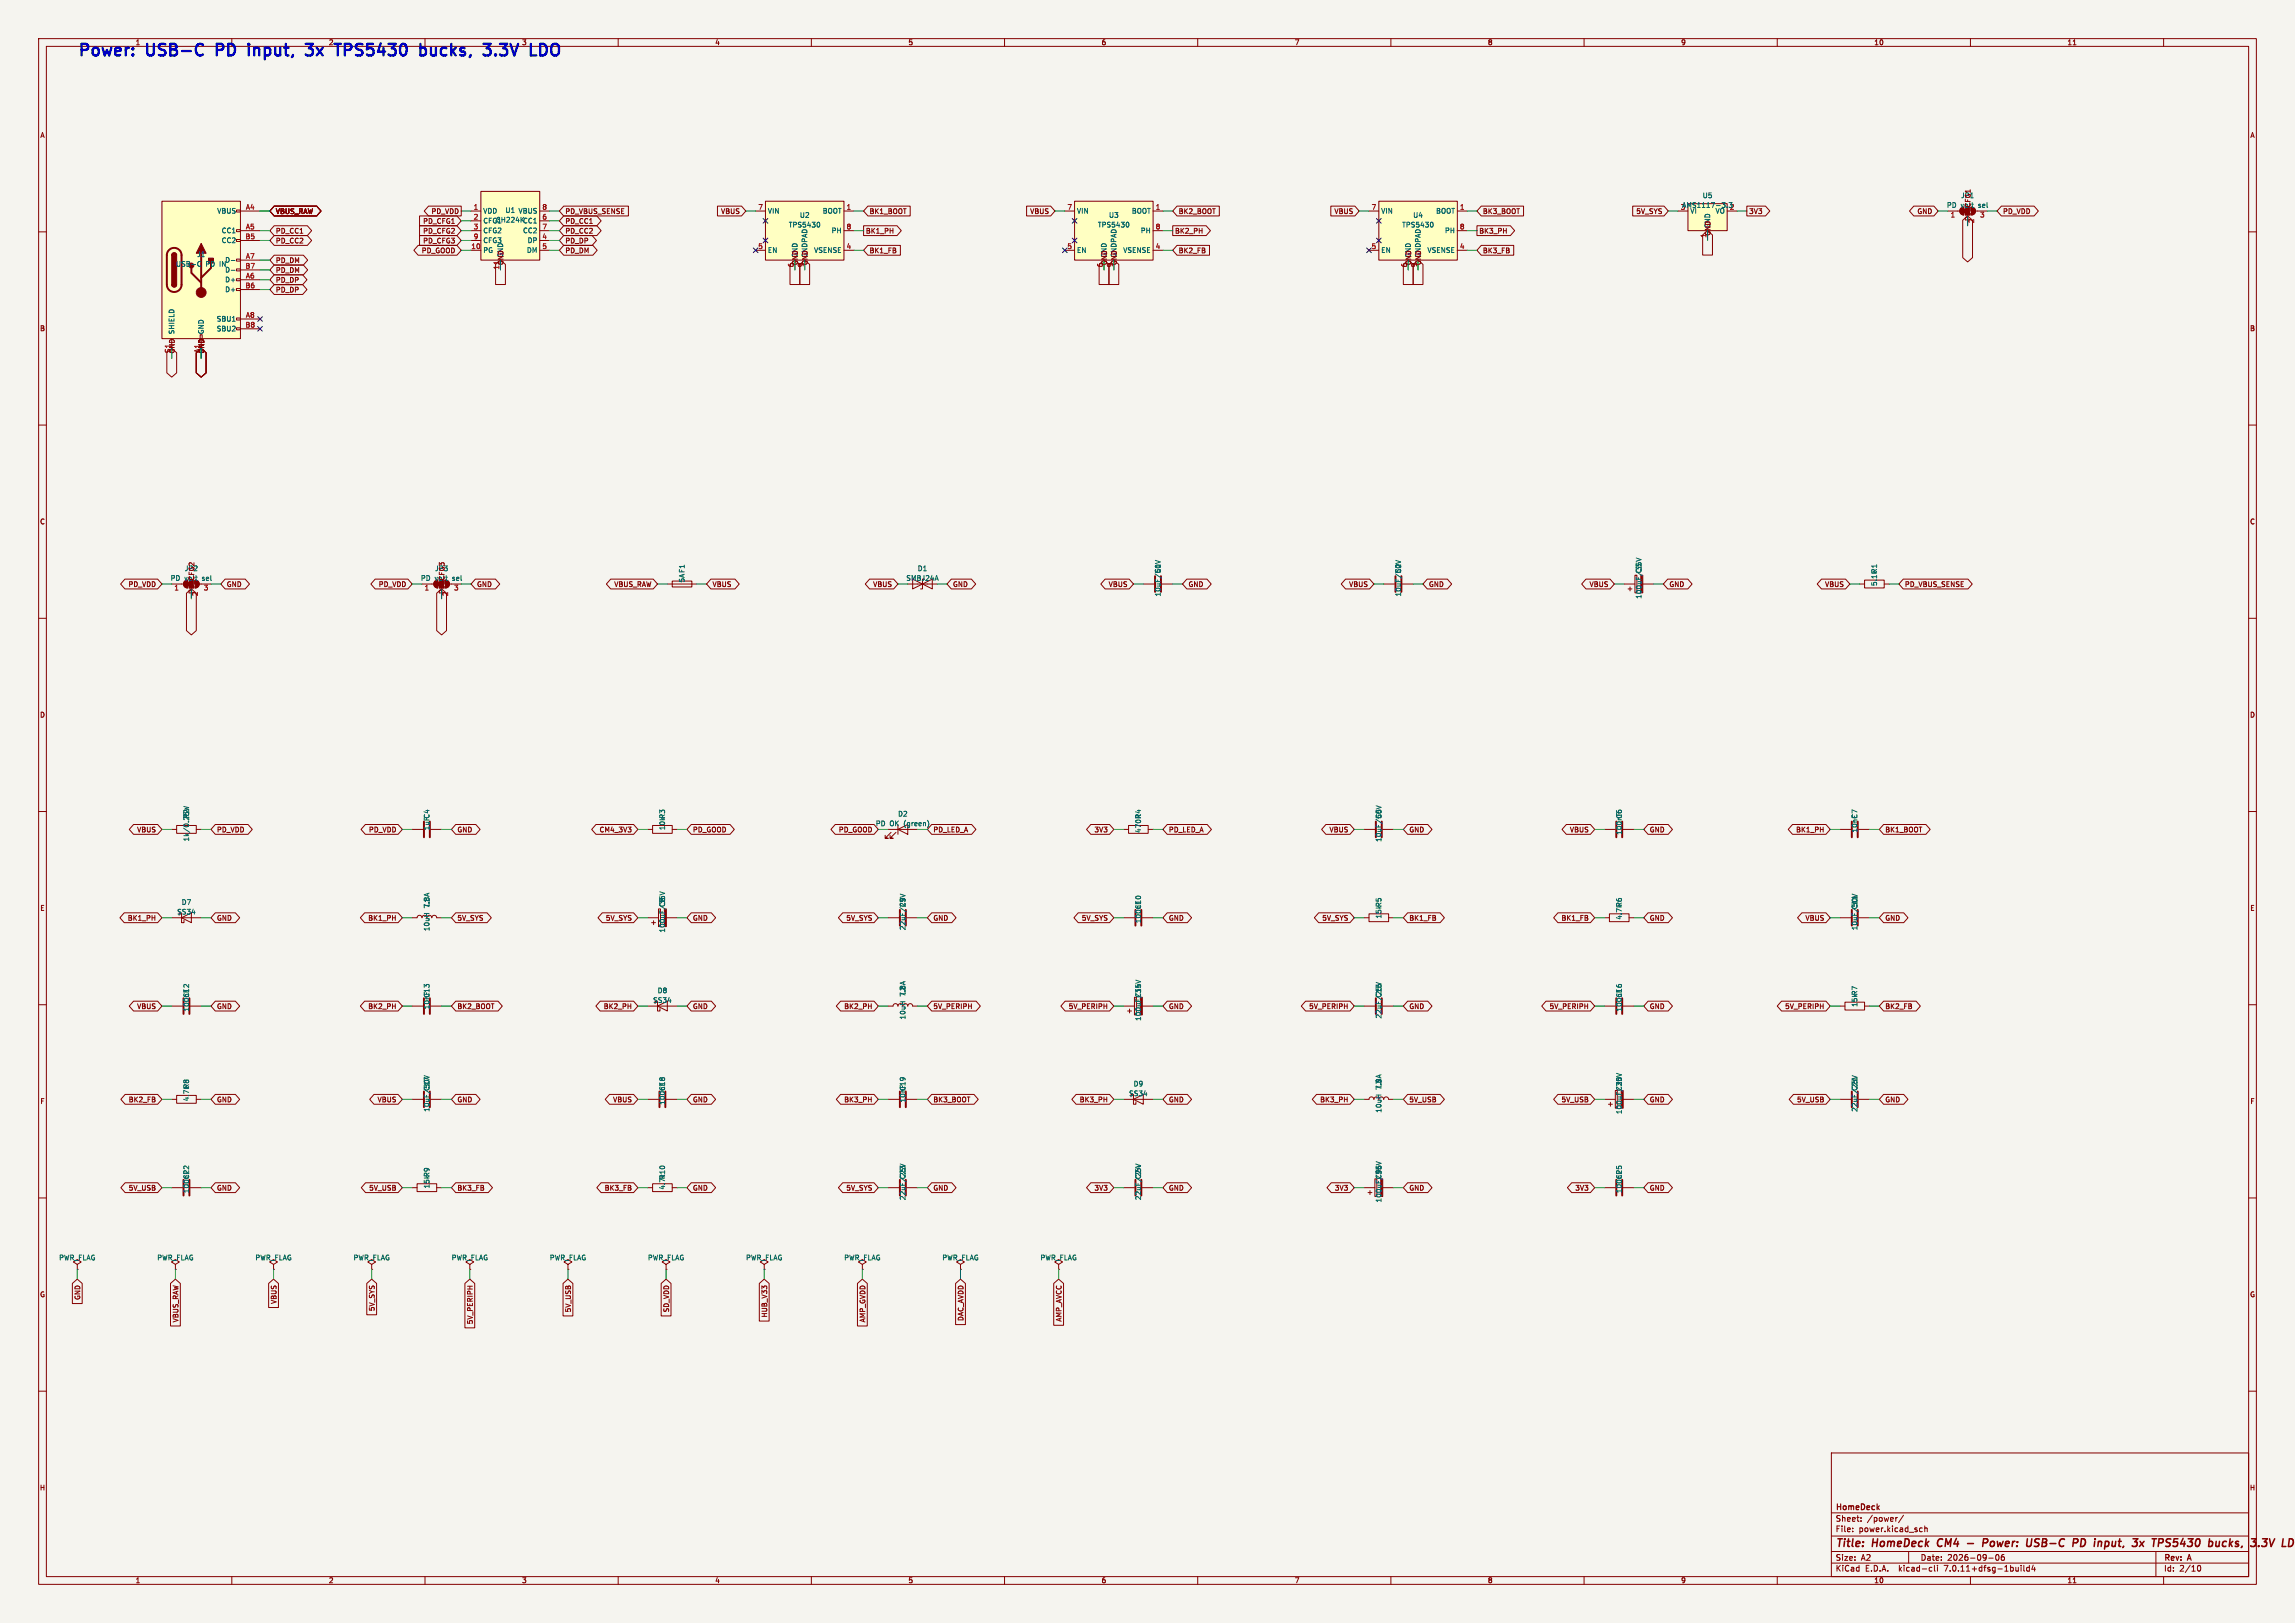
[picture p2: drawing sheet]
<svg xmlns="http://www.w3.org/2000/svg" width="594mm" height="420mm" viewBox="0 0 594 420" stroke-linecap="round" stroke-linejoin="round" font-family="sans-serif">
<defs><g id="words">
<g font-size="4.2" fill="#0000c2">
<text x="20" y="14.7">Power:</text>
<text x="38.2" y="14.7">USB-C</text>
<text x="57.4" y="14.7">PD</text>
<text x="66.9" y="14.7">input,</text>
<text x="83.1" y="14.7">3x</text>
<text x="91.9" y="14.7">TPS5430</text>
<text x="114.9" y="14.7">bucks,</text>
<text x="132.7" y="14.7">3.3V</text>
</g>
<g font-size="2.8" fill="#840000">
<text x="475" y="400.9">Title:</text>
<text x="484.7" y="400.9">HomeDeck</text>
<text x="502.3" y="400.9">CM4</text>
<text x="515.6" y="400.9">Power:</text>
<text x="527.8" y="400.9">USB-C</text>
<text x="540.6" y="400.9">PD</text>
<text x="546.9" y="400.9">input,</text>
<text x="557.7" y="400.9">3x</text>
<text x="563.5" y="400.9">TPS5430</text>
<text x="578.9" y="400.9">bucks,</text>
<text x="590.8" y="400.9">3.3V</text>
</g>
<g font-size="2.1" fill="#840000">
<text x="475" y="394">Sheet:</text>
<text x="475" y="391.2">HomeDeck</text>
<text x="483.2" y="394">/power/</text>
<text x="475" y="396.7">File:</text>
<text x="481.1" y="396.7">power.kicad_sch</text>
<text x="475" y="406.9">KiCad</text>
<text x="475" y="404.1">Size:</text>
<text x="481.7" y="404.1">A2</text>
<text x="482.7" y="406.9">E.D.A.</text>
<text x="491.6" y="406.9">kicad-cli</text>
<text x="497" y="404.1">Date:</text>
<text x="503.5" y="406.9">7.0.11+dfsg-1build4</text>
<text x="504" y="404.1">2026-09-06</text>
<text x="560" y="404.3">Rev:</text>
<text x="560" y="406.9">Id:</text>
<text x="564.1" y="406.9">2/10</text>
<text x="566.4" y="404.3">A</text>
</g>
<g font-size="1.8" fill="#840000">
<text x="35" y="11.9">1</text>
<text x="85" y="11.9">2</text>
<text x="135" y="11.9">3</text>
<text x="185" y="11.9">4</text>
<text x="235" y="11.9">5</text>
<text x="285" y="11.9">6</text>
<text x="335" y="11.9">7</text>
<text x="385" y="11.9">8</text>
<text x="435" y="11.9">9</text>
<text x="485" y="11.9">10</text>
<text x="535" y="11.9">11</text>
<text x="10.3" y="35.9">A</text>
<text x="582.3" y="35.9">A</text>
<text x="507.4" y="51.5">JP1</text>
<text x="507.5" y="54">volt</text>
<text x="71.3" y="55.6">VBUS_RAW</text>
<text x="109.4" y="58.1">PD_CFG1</text>
<text x="111.6" y="55.6">PD_VDD</text>
<text x="146.2" y="58.1">PD_CC1</text>
<text x="146.2" y="55.6">PD_VBUS_SENSE</text>
<text x="186.5" y="55.6">VBUS</text>
<text x="224.9" y="55.6">BK1_BOOT</text>
<text x="266.5" y="55.6">VBUS</text>
<text x="305" y="55.6">BK2_BOOT</text>
<text x="345.3" y="55.6">VBUS</text>
<text x="383.7" y="55.6">BK3_BOOT</text>
<text x="423.4" y="55.6">5V_SYS</text>
<text x="442.8" y="59.2" transform="rotate(-90 442.8 59.2)">GND</text>
<text x="452.6" y="55.6">3V3</text>
<text x="496.1" y="55.6">GND</text>
<text x="510.2" y="57.3" transform="rotate(-90 510.2 57.3)">PD_CFG1</text>
<text x="518.3" y="55.6">PD_VDD</text>
<text x="71.3" y="60.6">PD_CC1</text>
<text x="71.3" y="63.2">PD_CC2</text>
<text x="109" y="65.7">PD_GOOD</text>
<text x="109.4" y="63.2">PD_CFG3</text>
<text x="109.4" y="60.6">PD_CFG2</text>
<text x="146.2" y="65.7">PD_DM</text>
<text x="146.2" y="63.2">PD_DP</text>
<text x="146.2" y="60.6">PD_CC2</text>
<text x="224" y="60.6">BK1_PH</text>
<text x="224.9" y="65.7">BK1_FB</text>
<text x="304" y="60.6">BK2_PH</text>
<text x="305" y="65.7">BK2_FB</text>
<text x="382.7" y="60.6">BK3_PH</text>
<text x="383.7" y="65.7">BK3_FB</text>
<text x="441.7" y="61.7" transform="rotate(-90 441.7 61.7)">1</text>
<text x="442.9" y="61.1" transform="rotate(-90 442.9 61.1)">GND</text>
<text x="71.3" y="70.8">PD_DM</text>
<text x="71.3" y="68.3">PD_DM</text>
<text x="129.3" y="69.9" transform="rotate(-90 129.3 69.9)">11</text>
<text x="130.5" y="68.7" transform="rotate(-90 130.5 68.7)">GND</text>
<text x="205.5" y="69.3" transform="rotate(-90 205.5 69.3)">6</text>
<text x="206.7" y="68.7" transform="rotate(-90 206.7 68.7)">GND</text>
<text x="208" y="69.3" transform="rotate(-90 208 69.3)">9</text>
<text x="209.2" y="68.7" transform="rotate(-90 209.2 68.7)">GND</text>
<text x="285.5" y="69.3" transform="rotate(-90 285.5 69.3)">6</text>
<text x="286.7" y="68.7" transform="rotate(-90 286.7 68.7)">GND</text>
<text x="288" y="69.3" transform="rotate(-90 288 69.3)">9</text>
<text x="289.2" y="68.7" transform="rotate(-90 289.2 68.7)">GND</text>
<text x="364.2" y="69.3" transform="rotate(-90 364.2 69.3)">6</text>
<text x="365.4" y="68.7" transform="rotate(-90 365.4 68.7)">GND</text>
<text x="366.8" y="69.3" transform="rotate(-90 366.8 69.3)">9</text>
<text x="368" y="68.7" transform="rotate(-90 368 68.7)">GND</text>
<text x="71.3" y="75.9">PD_DP</text>
<text x="71.3" y="73.3">PD_DP</text>
<text x="10.3" y="85.9">B</text>
<text x="582.3" y="85.9">B</text>
<text x="44.2" y="91.5" transform="rotate(-90 44.2 91.5)">S1</text>
<text x="45.4" y="91.6" transform="rotate(-90 45.4 91.6)">GND</text>
<text x="51.8" y="91.4" transform="rotate(-90 51.8 91.4)">A1</text>
<text x="53" y="91.6" transform="rotate(-90 53 91.6)">GND</text>
<text x="10.3" y="135.9">C</text>
<text x="582.3" y="135.9">C</text>
<text x="47.7" y="148">JP2</text>
<text x="112.5" y="148">JP3</text>
<text x="33.1" y="152.1">PD_VDD</text>
<text x="47.8" y="150.5">volt</text>
<text x="50.5" y="153.8" transform="rotate(-90 50.5 153.8)">PD_CFG2</text>
<text x="58.6" y="152.1">GND</text>
<text x="97.9" y="152.1">PD_VDD</text>
<text x="112.5" y="150.5">volt</text>
<text x="115.3" y="153.8" transform="rotate(-90 115.3 153.8)">PD_CFG3</text>
<text x="123.3" y="152.1">GND</text>
<text x="158.9" y="152.1">VBUS_RAW</text>
<text x="184.3" y="152.1">VBUS</text>
<text x="225.9" y="152.1">VBUS</text>
<text x="246.5" y="152.1">GND</text>
<text x="286.8" y="152.1">VBUS</text>
<text x="307.5" y="152.1">GND</text>
<text x="349.1" y="152.1">VBUS</text>
<text x="369.7" y="152.1">GND</text>
<text x="411.3" y="152.1">VBUS</text>
<text x="432" y="152.1">GND</text>
<text x="472.3" y="152.1">VBUS</text>
<text x="492.9" y="152.1">PD_VBUS_SENSE</text>
<text x="10.3" y="185.9">D</text>
<text x="582.3" y="185.9">D</text>
<text x="35.4" y="215.6">VBUS</text>
<text x="56" y="215.6">PD_VDD</text>
<text x="95.4" y="215.6">PD_VDD</text>
<text x="118.3" y="215.6">GND</text>
<text x="155.1" y="215.6">CM4_3V3</text>
<text x="179.2" y="215.6">PD_GOOD</text>
<text x="217" y="215.6">PD_GOOD</text>
<text x="241.5" y="215.6">PD_LED_A</text>
<text x="283.2" y="215.6">3V3</text>
<text x="302.4" y="215.6">PD_LED_A</text>
<text x="344" y="215.6">VBUS</text>
<text x="364.7" y="215.6">GND</text>
<text x="406.2" y="215.6">VBUS</text>
<text x="426.9" y="215.6">GND</text>
<text x="464.8" y="215.6">BK1_PH</text>
<text x="487.8" y="215.6">BK1_BOOT</text>
<text x="10.3" y="235.9">E</text>
<text x="33" y="238.4">BK1_PH</text>
<text x="56" y="238.4">GND</text>
<text x="95.2" y="238.4">BK1_PH</text>
<text x="118.3" y="238.4">5V_SYS</text>
<text x="156.7" y="238.4">5V_SYS</text>
<text x="179.2" y="238.4">GND</text>
<text x="218.9" y="238.4">5V_SYS</text>
<text x="241.5" y="238.4">GND</text>
<text x="279.9" y="238.4">5V_SYS</text>
<text x="302.4" y="238.4">GND</text>
<text x="342.1" y="238.4">5V_SYS</text>
<text x="364.7" y="238.4">BK1_FB</text>
<text x="404" y="238.4">BK1_FB</text>
<text x="426.9" y="238.4">GND</text>
<text x="467.2" y="238.4">VBUS</text>
<text x="487.8" y="238.4">GND</text>
<text x="582.3" y="235.9">E</text>
<text x="35.4" y="261.3">VBUS</text>
<text x="56" y="261.3">GND</text>
<text x="95.2" y="261.3">BK2_PH</text>
<text x="118.3" y="261.3">BK2_BOOT</text>
<text x="156.2" y="261.3">BK2_PH</text>
<text x="179.2" y="261.3">GND</text>
<text x="218.4" y="261.3">BK2_PH</text>
<text x="241.5" y="261.3">5V_PERIPH</text>
<text x="276.5" y="261.3">5V_PERIPH</text>
<text x="302.4" y="261.3">GND</text>
<text x="338.7" y="261.3">5V_PERIPH</text>
<text x="364.7" y="261.3">GND</text>
<text x="401" y="261.3">5V_PERIPH</text>
<text x="426.9" y="261.3">GND</text>
<text x="461.9" y="261.3">5V_PERIPH</text>
<text x="487.8" y="261.3">BK2_FB</text>
<text x="10.3" y="285.9">F</text>
<text x="33.2" y="285.4">BK2_FB</text>
<text x="56" y="285.4">GND</text>
<text x="97.6" y="285.4">VBUS</text>
<text x="118.3" y="285.4">GND</text>
<text x="158.6" y="285.4">VBUS</text>
<text x="179.2" y="285.4">GND</text>
<text x="218.4" y="285.4">BK3_PH</text>
<text x="241.5" y="285.4">BK3_BOOT</text>
<text x="279.3" y="285.4">BK3_PH</text>
<text x="302.4" y="285.4">GND</text>
<text x="341.6" y="285.4">BK3_PH</text>
<text x="364.7" y="285.4">5V_USB</text>
<text x="404" y="285.4">5V_USB</text>
<text x="426.9" y="285.4">GND</text>
<text x="465" y="285.4">5V_USB</text>
<text x="487.8" y="285.4">GND</text>
<text x="582.3" y="285.9">F</text>
<text x="33.2" y="308.3">5V_USB</text>
<text x="56" y="308.3">GND</text>
<text x="95.4" y="308.3">5V_USB</text>
<text x="118.3" y="308.3">BK3_FB</text>
<text x="156.4" y="308.3">BK3_FB</text>
<text x="179.2" y="308.3">GND</text>
<text x="218.9" y="308.3">5V_SYS</text>
<text x="241.5" y="308.3">GND</text>
<text x="283.2" y="308.3">3V3</text>
<text x="302.4" y="308.3">GND</text>
<text x="345.4" y="308.3">3V3</text>
<text x="364.7" y="308.3">GND</text>
<text x="407.6" y="308.3">3V3</text>
<text x="426.9" y="308.3">GND</text>
<text x="10.3" y="335.9">G</text>
<text x="582.3" y="335.9">G</text>
<text x="21" y="336.5" transform="rotate(-90 21 336.5)">GND</text>
<text x="71.8" y="337.5" transform="rotate(-90 71.8 337.5)">VBUS</text>
<text x="97.2" y="339.4" transform="rotate(-90 97.2 339.4)">5V_SYS</text>
<text x="148" y="339.7" transform="rotate(-90 148 339.7)">5V_USB</text>
<text x="173.4" y="339.7" transform="rotate(-90 173.4 339.7)">SD_VDD</text>
<text x="198.8" y="341" transform="rotate(-90 198.8 341)">HUB_V33</text>
<text x="249.6" y="342" transform="rotate(-90 249.6 342)">DAC_AVDD</text>
<text x="46.4" y="342.3" transform="rotate(-90 46.4 342.3)">VBUS_RAW</text>
<text x="122.6" y="342.8" transform="rotate(-90 122.6 342.8)">5V_PERIPH</text>
<text x="224.2" y="342.3" transform="rotate(-90 224.2 342.3)">AMP_GVDD</text>
<text x="275" y="342.1" transform="rotate(-90 275 342.1)">AMP_AVCC</text>
<text x="10.2" y="385.9">H</text>
<text x="582.2" y="385.9">H</text>
<text x="35" y="409.9">1</text>
<text x="85" y="409.9">2</text>
<text x="135" y="409.9">3</text>
<text x="185" y="409.9">4</text>
<text x="235" y="409.9">5</text>
<text x="285" y="409.9">6</text>
<text x="335" y="409.9">7</text>
<text x="385" y="409.9">8</text>
<text x="435" y="409.9">9</text>
<text x="485" y="409.9">10</text>
<text x="535" y="409.9">11</text>
</g>
<g font-size="1.8" fill="#006464">
<text x="440.6" y="51.5">U5</text>
<text x="503.8" y="54">PD</text>
<text x="512.2" y="54">sel</text>
<text x="56.1" y="55.5">VBUS</text>
<text x="125" y="55.5">VDD</text>
<text x="125" y="58">CFG1</text>
<text x="128.2" y="57.8">CH224K CC1</text>
<text x="130.7" y="55.3">U1 VBUS</text>
<text x="198.6" y="55.5">VIN</text>
<text x="204" y="59.1">TPS5430</text>
<text x="206.9" y="56.6">U2</text>
<text x="212.8" y="55.5">BOOT</text>
<text x="278.6" y="55.5">VIN</text>
<text x="284" y="59.1">TPS5430</text>
<text x="286.9" y="56.6">U3</text>
<text x="292.8" y="55.5">BOOT</text>
<text x="357.4" y="55.5">VIN</text>
<text x="362.8" y="59.1">TPS5430</text>
<text x="365.7" y="56.6">U4</text>
<text x="371.6" y="55.5">BOOT</text>
<text x="434.9" y="54.4">3AMS1117-3.3</text>
<text x="437.4" y="55.5">VI</text>
<text x="443.9" y="55.5">VO</text>
<text x="447.6" y="54.4">2</text>
<text x="57.3" y="60.6">CC1</text>
<text x="57.3" y="63.1">CC2</text>
<text x="125" y="65.6">PG</text>
<text x="125" y="60.6">CFG2</text>
<text x="125" y="63.1">CFG3</text>
<text x="135.2" y="60.6">CC2</text>
<text x="136.3" y="65.6">DM</text>
<text x="136.4" y="63.1">DP</text>
<text x="198.6" y="65.6">EN</text>
<text x="210.6" y="65.6">VSENSE</text>
<text x="215.1" y="60.6">PH</text>
<text x="278.6" y="65.6">EN</text>
<text x="290.6" y="65.6">VSENSE</text>
<text x="295.1" y="60.6">PH</text>
<text x="357.4" y="65.6">EN</text>
<text x="369.3" y="65.6">VSENSE</text>
<text x="373.9" y="60.6">PH</text>
<text x="45.4" y="69.2">USB-C</text>
<text x="50.9" y="66.7">J1</text>
<text x="53.3" y="69.2">PD</text>
<text x="57" y="69.2">IN</text>
<text x="58.2" y="68.2">D-</text>
<text x="58.2" y="70.7">D-</text>
<text x="130.4" y="66.8" transform="rotate(-90 130.4 66.8)">GND</text>
<text x="206.6" y="66.8" transform="rotate(-90 206.6 66.8)">GND</text>
<text x="209.1" y="66.8" transform="rotate(-90 209.1 66.8)">GNDPAD</text>
<text x="286.6" y="66.8" transform="rotate(-90 286.6 66.8)">GND</text>
<text x="289.2" y="66.8" transform="rotate(-90 289.2 66.8)">GNDPAD</text>
<text x="365.4" y="66.8" transform="rotate(-90 365.4 66.8)">GND</text>
<text x="367.9" y="66.8" transform="rotate(-90 367.9 66.8)">GNDPAD</text>
<text x="58.2" y="73.3">D+</text>
<text x="58.2" y="75.8">D+</text>
<text x="56" y="83.4">SBU1</text>
<text x="45.3" y="86.6" transform="rotate(-90 45.3 86.6)">SHIELD</text>
<text x="52.9" y="86.6" transform="rotate(-90 52.9 86.6)">GND</text>
<text x="56" y="86">SBU2</text>
<text x="237.4" y="148">D1</text>
<text x="300.6" y="148.5" transform="rotate(-90 300.6 148.5)">C1</text>
<text x="362.8" y="148.5" transform="rotate(-90 362.8 148.5)">C2</text>
<text x="425" y="148.5" transform="rotate(-90 425 148.5)">C3</text>
<text x="44" y="150.5">PD</text>
<text x="52.4" y="150.5">sel</text>
<text x="108.8" y="150.5">PD</text>
<text x="117.2" y="150.5">sel</text>
<text x="177.4" y="150.9" transform="rotate(-90 177.4 150.9)">5A F1</text>
<text x="234.5" y="150.5">SMBJ24A</text>
<text x="300.6" y="154.5" transform="rotate(-90 300.6 154.5)">10uF/50V</text>
<text x="362.8" y="154.5" transform="rotate(-90 362.8 154.5)">10uF/50V</text>
<text x="425" y="155.1" transform="rotate(-90 425 155.1)">100uF/35V</text>
<text x="486" y="151.8" transform="rotate(-90 486 151.8)">5.1kR1</text>
<text x="49.1" y="212" transform="rotate(-90 49.1 212)">R2</text>
<text x="111.4" y="215" transform="rotate(-90 111.4 215)">1uFC4</text>
<text x="172.3" y="215" transform="rotate(-90 172.3 215)">10kR3</text>
<text x="226.6" y="214">PD</text>
<text x="230.3" y="214">OK</text>
<text x="232.3" y="211.5">D2</text>
<text x="295.5" y="215.7" transform="rotate(-90 295.5 215.7)">470RR4</text>
<text x="357.7" y="212" transform="rotate(-90 357.7 212)">C5</text>
<text x="420" y="212" transform="rotate(-90 420 212)">C6</text>
<text x="480.9" y="215.6" transform="rotate(-90 480.9 215.6)">10nFC7</text>
<text x="49.1" y="217.9" transform="rotate(-90 49.1 217.9)">1k/0.25W</text>
<text x="357.7" y="218" transform="rotate(-90 357.7 218)">10uF/50V</text>
<text x="420" y="216.2" transform="rotate(-90 420 216.2)">100nF</text>
<text x="45.7" y="236.9">SS34</text>
<text x="46.9" y="234.4">D7</text>
<text x="111.4" y="235" transform="rotate(-90 111.4 235)">7.8A</text>
<text x="111.4" y="234.7" transform="rotate(-90 111.4 234.7)">L1</text>
<text x="172.3" y="234.8" transform="rotate(-90 172.3 234.8)">C8</text>
<text x="234.5" y="234.8" transform="rotate(-90 234.5 234.8)">C9</text>
<text x="295.5" y="239" transform="rotate(-90 295.5 239)">100nF</text>
<text x="295.5" y="235.4" transform="rotate(-90 295.5 235.4)">C10</text>
<text x="357.7" y="237.8" transform="rotate(-90 357.7 237.8)">15kR5</text>
<text x="420" y="238.1" transform="rotate(-90 420 238.1)">4.7kR6</text>
<text x="480.9" y="235.4" transform="rotate(-90 480.9 235.4)">C11</text>
<text x="111.4" y="241.1" transform="rotate(-90 111.4 241.1)">10uH</text>
<text x="172.3" y="241.4" transform="rotate(-90 172.3 241.4)">100uF/35V</text>
<text x="234.5" y="240.8" transform="rotate(-90 234.5 240.8)">22uF/25V</text>
<text x="480.9" y="240.8" transform="rotate(-90 480.9 240.8)">10uF/50V</text>
<text x="170.1" y="257.2">D8</text>
<text x="234.5" y="257.9" transform="rotate(-90 234.5 257.9)">7.8A</text>
<text x="234.5" y="257.6" transform="rotate(-90 234.5 257.6)">L2</text>
<text x="49.1" y="261.9" transform="rotate(-90 49.1 261.9)">100nF</text>
<text x="49.1" y="258.3" transform="rotate(-90 49.1 258.3)">C12</text>
<text x="111.4" y="261.3" transform="rotate(-90 111.4 261.3)">10nF</text>
<text x="111.4" y="258.3" transform="rotate(-90 111.4 258.3)">C13</text>
<text x="168.9" y="259.7">SS34</text>
<text x="234.5" y="263.9" transform="rotate(-90 234.5 263.9)">10uH</text>
<text x="295.5" y="258.3" transform="rotate(-90 295.5 258.3)">C14</text>
<text x="357.7" y="263.7" transform="rotate(-90 357.7 263.7)">22uF/25V</text>
<text x="357.7" y="258.3" transform="rotate(-90 357.7 258.3)">C15</text>
<text x="420" y="261.9" transform="rotate(-90 420 261.9)">100nF</text>
<text x="420" y="258.3" transform="rotate(-90 420 258.3)">C16</text>
<text x="480.9" y="260.7" transform="rotate(-90 480.9 260.7)">15kR7</text>
<text x="295.5" y="264.3" transform="rotate(-90 295.5 264.3)">100uF/35V</text>
<text x="293.3" y="281.3">D9</text>
<text x="357.7" y="281.7" transform="rotate(-90 357.7 281.7)">L3</text>
<text x="49.1" y="285.1" transform="rotate(-90 49.1 285.1)">4.7kR8</text>
<text x="111.4" y="287.8" transform="rotate(-90 111.4 287.8)">10uF/50V</text>
<text x="111.4" y="282.4" transform="rotate(-90 111.4 282.4)">C17</text>
<text x="172.3" y="286" transform="rotate(-90 172.3 286)">100nF</text>
<text x="172.3" y="282.4" transform="rotate(-90 172.3 282.4)">C18</text>
<text x="234.5" y="285.4" transform="rotate(-90 234.5 285.4)">10nF</text>
<text x="234.5" y="282.4" transform="rotate(-90 234.5 282.4)">C19</text>
<text x="292.1" y="283.8">SS34</text>
<text x="357.7" y="282" transform="rotate(-90 357.7 282)">7.8A</text>
<text x="420" y="282.4" transform="rotate(-90 420 282.4)">C20</text>
<text x="480.9" y="287.8" transform="rotate(-90 480.9 287.8)">22uF/25V</text>
<text x="480.9" y="282.4" transform="rotate(-90 480.9 282.4)">C21</text>
<text x="357.7" y="288.1" transform="rotate(-90 357.7 288.1)">10uH</text>
<text x="420" y="288.4" transform="rotate(-90 420 288.4)">100uF/35V</text>
<text x="49.1" y="305.3" transform="rotate(-90 49.1 305.3)">C22</text>
<text x="234.5" y="305.3" transform="rotate(-90 234.5 305.3)">C23</text>
<text x="295.5" y="305.3" transform="rotate(-90 295.5 305.3)">C24</text>
<text x="357.7" y="305.3" transform="rotate(-90 357.7 305.3)">C96</text>
<text x="420" y="305.3" transform="rotate(-90 420 305.3)">C25</text>
<text x="49.1" y="308.9" transform="rotate(-90 49.1 308.9)">100nF</text>
<text x="111.4" y="307.7" transform="rotate(-90 111.4 307.7)">15kR9</text>
<text x="172.3" y="308" transform="rotate(-90 172.3 308)">4.7kR10</text>
<text x="234.5" y="310.7" transform="rotate(-90 234.5 310.7)">22uF/25V</text>
<text x="295.5" y="310.7" transform="rotate(-90 295.5 310.7)">22uF/25V</text>
<text x="357.7" y="311.3" transform="rotate(-90 357.7 311.3)">100uF/35V</text>
<text x="420" y="308.9" transform="rotate(-90 420 308.9)">100nF</text>
<text x="15.2" y="326.3">PWR_FLAG</text>
<text x="40.6" y="326.3">PWR_FLAG</text>
<text x="66" y="326.3">PWR_FLAG</text>
<text x="91.4" y="326.3">PWR_FLAG</text>
<text x="116.8" y="326.3">PWR_FLAG</text>
<text x="142.2" y="326.3">PWR_FLAG</text>
<text x="167.6" y="326.3">PWR_FLAG</text>
<text x="193" y="326.3">PWR_FLAG</text>
<text x="218.4" y="326.3">PWR_FLAG</text>
<text x="243.8" y="326.3">PWR_FLAG</text>
<text x="269.2" y="326.3">PWR_FLAG</text>
</g>
<g font-size="1.8" fill="#a90000">
<text x="63.5" y="54.4">A4</text>
<text x="63.5" y="59.4">A5</text>
<text x="122.5" y="54.4">1</text>
<text x="122.5" y="56.9">2</text>
<text x="122.5" y="59.4">3</text>
<text x="140.3" y="56.9">6</text>
<text x="140.3" y="59.4">7</text>
<text x="140.3" y="54.4">8</text>
<text x="196.1" y="54.4">7</text>
<text x="219" y="54.4">1</text>
<text x="219" y="59.4">8</text>
<text x="276.2" y="54.4">7</text>
<text x="299" y="54.4">1</text>
<text x="299" y="59.4">8</text>
<text x="354.9" y="54.4">7</text>
<text x="377.8" y="54.4">1</text>
<text x="377.8" y="59.4">8</text>
<text x="504.8" y="56.6">1</text>
<text x="511.3" y="57.9" transform="rotate(-90 511.3 57.9)">2</text>
<text x="512.4" y="56.6">3</text>
<text x="63.4" y="62">B5</text>
<text x="121.9" y="64.5">10</text>
<text x="122.5" y="62">9</text>
<text x="140.3" y="62">4</text>
<text x="140.3" y="64.5">5</text>
<text x="196.1" y="64.5">5</text>
<text x="219" y="64.5">4</text>
<text x="276.2" y="64.5">5</text>
<text x="299" y="64.5">4</text>
<text x="354.9" y="64.5">5</text>
<text x="377.8" y="64.5">4</text>
<text x="63.4" y="69.6">B7</text>
<text x="63.5" y="67.1">A7</text>
<text x="63.4" y="74.7">B6</text>
<text x="63.5" y="72.1">A6</text>
<text x="63.5" y="82.3">A8</text>
<text x="63.4" y="84.8">B8</text>
<text x="45" y="153.1">1</text>
<text x="51.5" y="154.4" transform="rotate(-90 51.5 154.4)">2</text>
<text x="52.6" y="153.1">3</text>
<text x="109.8" y="153.1">1</text>
<text x="116.3" y="154.4" transform="rotate(-90 116.3 154.4)">2</text>
<text x="117.4" y="153.1">3</text>
</g>
<text font-size="1.8" fill="#009600" x="234" y="214">(green)</text>
</g></defs>
<path d="M0 0h594v420h-594z" fill="#f5f4ef" stroke="#f5f4ef" stroke-width=".26"/>
<g fill="none" stroke="#840000" stroke-width=".26">
<path d="M10 10h574v400h-574zM12 12h570v396h-570zM60 10v2M110 10v2M160 10v2M210 10v2M260 10v2M310 10v2M360 10v2M410 10v2M460 10v2M510 10v2"/>
<path d="M536.6 11.6h.7M560 10v2M10 60h2M41.9 52.1h20.3v35.5h-20.3zM61.2 59.4h1v.5h-1zM61.2 54.4h1v.5h-1zM62.2 54.6h5.1M62.2 59.7h5.1M71 53.3h11l1.1 1.3-1.1 1.3h-11l-1.2-1.3zM71 58.4h8.6l1.1 1.3-1.1 1.3h-8.6l-1.2-1.3zM108.6 58.4h9.7l1.1 1.3-1.1 1.3h-9.7zM108.6 55.9h9.7l1.1 1.3-1.1 1.2h-9.7z"/>
<path d="M110.9 53.3h8.5v2.6h-8.5l-1.1-1.3zM121.9 54.6h2.6M121.9 59.7h2.6M121.9 57.2h2.6M124.5 49.5h15.2v17.8h-15.2zM139.7 54.6h2.5M139.7 59.7h2.5M139.7 57.2h2.5M145.9 58.4h8.6l1.1 1.3-1.1 1.3h-8.6l-1.1-1.3zM145.9 55.9h8.6l1.1 1.3-1.1 1.2h-8.6l-1.1-1.2zM145.9 53.3h16.7v2.6h-16.7l-1.1-1.3zM185.7 53.3h6.2l1.1 1.3-1.1 1.3h-6.2z"/>
<path d="M195.6 54.6h2.5M198.1 52.1h20.3v15.2h-20.3zM218.4 54.6h2.6M218.4 59.7h2.6M223.5 58.4h8.7l1.1 1.3-1.1 1.3h-8.7zM224.6 53.3h11v2.6h-11l-1.1-1.3zM265.7 53.3h6.2l1.1 1.3-1.1 1.3h-6.2zM275.6 54.6h2.5M278.1 52.1h20.3v15.2h-20.3zM298.4 54.6h2.6M298.4 59.7h2.6M303.5 58.4h8.7l1.1 1.3-1.1 1.3h-8.7z"/>
<path d="M304.6 53.3h11v2.6h-11l-1.1-1.3zM344.4 53.3h6.3l1.1 1.3-1.1 1.3h-6.3zM354.3 54.6h2.6M356.9 52.1h20.3v15.2h-20.3zM377.2 54.6h2.5M377.2 59.7h2.5M382.3 58.4h8.6l1.1 1.3-1.1 1.3h-8.6zM383.4 53.3h10.9v2.6h-10.9l-1.1-1.3zM422.6 53.3h8.1l1.1 1.3-1.1 1.3h-8.1zM434.3 54.6h2.6M436.9 52.7h10.1v7h-10.1zM442 59.7v2.5"/>
<path d="M447 54.6h2.6M452.1 53.3h4.9l1.1 1.3-1.1 1.3h-4.9zM495.3 53.3h5.2l1.1 1.3-1.1 1.3h-5.2l-1.1-1.3zM504.2 54.6h3M507.5 53.9l.8-.3v2a1.02 1.02 0 0 1-1-.6 1.02 1.02 0 0 1 .2-1.1zM508 57l1.3-1.1 1.2 1.1v9.7l-1.2 1.1-1.3-1.1zM509.3 55.9v2.5M510.3 53.6a1.02 1.02 0 0 1 1 1 1.02 1.02 0 0 1-1 1M511.3 54.6h.5M518 53.3h8.5l1.1 1.3-1.1 1.3h-8.5l-1.1-1.3zM582 60h2M44.4 73.7l.2 .4 .5 .2 .4-.2 .2-.4"/>
<path d="M44.4 66l.2-.4 .5-.2 .4 .2 .2 .4M61.2 74.7h1v.5h-1zM61.2 72.1h1v.5h-1zM61.2 69.6h1v.5h-1zM61.2 67.1h1v.5h-1zM61.2 62h1v.5h-1zM62.2 72.4h5.1M62.2 67.3h5.1M62.2 62.2h5.1M62.2 74.9h5.1M62.2 69.9h5.1M71 61h8.6l1.1 1.2-1.1 1.3h-8.6l-1.2-1.3z"/>
<path d="M71 68.6h7.5l1.1 1.3-1.1 1.2h-7.5l-1.2-1.2zM71 73.7h7.3l1.2 1.2-1.2 1.3h-7.3l-1.2-1.3zM71 66h7.5l1.1 1.3-1.1 1.3h-7.5l-1.2-1.3zM71 71.1h7.3l1.2 1.3-1.2 1.3h-7.3l-1.2-1.3zM108.2 63.5h10.1l1.1 1.3-1.1 1.2h-10.1l-1.1-1.2zM108.6 61h9.7l1.1 1.2-1.1 1.3h-9.7zM121.9 64.8h2.6M121.9 62.2h2.6M128.3 68.4l1.2-1.1 1.3 1.1v5.2h-2.5zM129.5 67.3v2.6M139.7 64.8h2.5M139.7 62.2h2.5"/>
<path d="M145.9 63.5h7.6l1.1 1.3-1.1 1.2h-7.6l-1.1-1.2zM145.9 61h7.4l1.1 1.2-1.1 1.3h-7.4l-1.1-1.3zM195.6 64.8h2.5M204.5 68.4l1.2-1.1 1.3 1.1v5.2h-2.5zM205.7 67.3v2.6M207 68.4l1.3-1.1 1.3 1.1v5.2h-2.6zM208.3 67.3v2.6M218.4 64.8h2.6M224.6 63.5h8.4v2.5h-8.4l-1.1-1.2zM275.6 64.8h2.5M284.5 68.4l1.2-1.1 1.3 1.1v5.2h-2.5zM285.7 67.3v2.6"/>
<path d="M287 68.4l1.3-1.1 1.3 1.1v5.2h-2.6zM288.3 67.3v2.6M298.4 64.8h2.6M304.6 63.5h8.4v2.5h-8.4l-1.1-1.2zM354.3 64.8h2.6M363.2 68.4l1.3-1.1 1.3 1.1v5.2h-2.6zM364.5 67.3v2.6M365.8 68.4l1.2-1.1 1.3 1.1v5.2h-2.5zM367 67.3v2.6M377.2 64.8h2.5M383.4 63.5h8.4v2.5h-8.4l-1.1-1.2zM440.7 60.8l1.3-1.1 1.2 1.1v5.2h-2.5z"/>
<path d="M43.2 91.3l1.2-1.1 1.3 1.1v5.2l-1.3 1.1-1.2-1.1zM44.4 87.6v5.1M50.8 91.3l1.3-1.1 1.2 1.1v5.2l-1.2 1.1-1.3-1.1zM51.8 86.6h.5v1h-.5zM52.1 87.6v5.1M61.2 84.8h1v.5h-1zM61.2 82.3h1v.5h-1zM62.2 82.6h5.1M62.2 85.1h5.1M10 110h2M582 110h2M10 160h2"/>
<path d="M32.3 149.9h8.5l1.1 1.2-1.1 1.3h-8.5l-1.1-1.3zM44.4 151.1h3.1M47.8 150.4l.7-.3v2a1.02 1.02 0 0 1-.9-.6 1.02 1.02 0 0 1 .2-1.1zM48.3 153.5l1.2-1.1 1.3 1.1v9.7l-1.3 1.1-1.2-1.1zM49.5 152.4v2.5M50.5 150.1a1.02 1.02 0 0 1 1.1 1 1.02 1.02 0 0 1-1.1 1M51.6 151.1h.5M58.3 149.9h5.2l1.1 1.2-1.1 1.3h-5.2l-1.2-1.3zM97.1 149.9h8.5l1.1 1.2-1.1 1.3h-8.5l-1.1-1.3zM109.2 151.1h3.1M112.6 150.4l.7-.3v2a1.02 1.02 0 0 1-1-.6 1.02 1.02 0 0 1 .3-1.1zM113 153.5l1.3-1.1 1.3 1.1v9.7l-1.3 1.1-1.3-1.1z"/>
<path d="M114.3 152.4v2.5M115.3 150.1a1.02 1.02 0 0 1 1 1 1.02 1.02 0 0 1-1 1M116.3 151.1h.5M123 149.9h5.2l1.1 1.2-1.1 1.3h-5.2l-1.1-1.3zM158.1 149.9h11l1.1 1.2-1.1 1.3h-11l-1.2-1.3zM172.7 151.1h7.6M174 150.4h5.1v1.5h-5.1zM184 149.9h6.2l1.1 1.2-1.1 1.3h-6.2l-1.1-1.3zM225.1 149.9h6.2l1.1 1.2-1.1 1.3h-6.2l-1.1-1.3zM236.2 149.9v2.5l5.1-2.5v2.5zM239.3 149.9h-.5v2.5h-.5M246.2 149.9h5.2l1.1 1.2-1.1 1.3h-5.2l-1.1-1.3z"/>
<path d="M286 149.9h6.3l1.1 1.2-1.1 1.3h-6.3l-1.1-1.3zM295.9 151.1h2.8M300.7 151.1h2.8M307.2 149.9h5.2l1.1 1.2-1.1 1.3h-5.2l-1.1-1.3zM348.3 149.9h6.2l1.1 1.2-1.1 1.3h-6.2l-1.2-1.3zM358.1 151.1h2.8M363 151.1h2.8M369.4 149.9h5.2l1.1 1.2-1.1 1.3h-5.2l-1.1-1.3zM410.5 149.9h6.2l1.1 1.2-1.1 1.3h-6.2l-1.1-1.3zM420.4 151.1h2.8M421.4 152.4h1M421.9 151.9v1"/>
<path d="M423.2 148.8h.5v4.6h-.5zM425.2 151.1h2.8M431.6 149.9h5.2l1.2 1.2-1.2 1.3h-5.2l-1.1-1.3zM471.4 149.9h6.3l1.1 1.2-1.1 1.3h-6.3l-1.1-1.3zM481.3 151.1h1.3M482.6 150.1h5.1v2h-5.1zM487.7 151.1h1.2M492.6 149.9h16.8l1.1 1.2-1.1 1.3h-16.8l-1.1-1.3zM582 160h2M10 210h2M34.6 213.4h6.2l1.1 1.2-1.1 1.3h-6.2l-1.1-1.3zM44.4 214.6h1.3"/>
<path d="M45.7 213.6h5.1v2h-5.1zM50.8 214.6h1.3M55.7 213.4h8.5l1.1 1.2-1.1 1.3h-8.5l-1.1-1.3zM94.6 213.4h8.4l1.1 1.2-1.1 1.3h-8.4l-1.2-1.3zM106.7 214.6h2.8M111.5 214.6h2.8M118 213.4h5.2l1.1 1.2-1.1 1.3h-5.2l-1.2-1.3zM154.2 213.4h9.8l1.1 1.2-1.1 1.3h-9.8l-1.1-1.3zM167.6 214.6h1.3M168.9 213.6h5.1v2h-5.1zM174 214.6h1.3M178.9 213.4h10.1l1.1 1.2-1.1 1.3h-10.1l-1.1-1.3z"/>
<path d="M216.2 213.4h10l1.1 1.2-1.1 1.3h-10l-1.1-1.3zM230.6 215.4l-1.5 1.5h.8h-.8v-.7M231.9 215.4l-1.5 1.5h.7h-.7v-.7M232.4 214.6l2.5-1.2v2.5zM232.4 214.6h2.5M232.4 213.4v2.5M241.1 213.4h10.4l1.1 1.2-1.1 1.3h-10.4l-1.1-1.3zM282.3 213.4h4.9l1.1 1.2-1.1 1.3h-4.9l-1.1-1.3zM290.8 214.6h1.3M292.1 213.6h5.1v2h-5.1zM297.2 214.6h1.2M302.1 213.4h10.3l1.2 1.2-1.2 1.3h-10.3l-1.1-1.3z"/>
<path d="M343.2 213.4h6.2l1.1 1.2-1.1 1.3h-6.2l-1.1-1.3zM353.1 214.6h2.8M357.9 214.6h2.8M364.3 213.4h5.2l1.1 1.2-1.1 1.3h-5.2l-1.1-1.3zM405.4 213.4h6.2l1.1 1.2-1.1 1.3h-6.2l-1.1-1.3zM415.3 214.6h2.8M420.1 214.6h2.8M426.6 213.4h5.2l1.1 1.2-1.1 1.3h-5.2l-1.2-1.3zM463.9 213.4h8.7l1.1 1.2-1.1 1.3h-8.7l-1.1-1.3zM476.2 214.6h2.8M481.1 214.6h2.8M487.5 213.4h11l1.1 1.2-1.1 1.3h-11l-1.1-1.3z"/>
<path d="M582 210h2M32.1 236.2h8.7l1.1 1.3-1.1 1.3h-8.7l-1.1-1.3zM44.4 237.5h2.6M46.4 236.9v-.7h.6v2.6h.6v-.7M47 237.5l2.5-1.3v2.6zM49.5 237.5h2.6M55.7 236.2h5.2l1.1 1.3-1.1 1.3h-5.2l-1.1-1.3zM94.4 236.2h8.6l1.1 1.3-1.1 1.3h-8.6l-1.1-1.3zM106.7 237.5h1.2l.2-.5 .5-.1 .4 .1 .2 .5 .3-.5 .6-.1 .4 .6M111.8 237.5l.1-.5 .5-.1 .4 .1 .2 .5h1.3M118 236.2h8.1l1.1 1.3-1.1 1.3h-8.1l-1.2-1.3zM155.9 236.2h8.1l1.1 1.3-1.1 1.3h-8.1l-1.1-1.3z"/>
<path d="M167.6 237.5h2.8M168.7 238.8h1M169.2 238.3v1M170.4 235.2h.5v4.6h-.5zM172.5 237.5h2.8M178.9 236.2h5.2l1.1 1.3-1.1 1.3h-5.2l-1.1-1.3zM218.1 236.2h8.1l1.1 1.3-1.1 1.3h-8.1l-1.1-1.3zM229.9 237.5h2.8M234.7 237.5h2.8M241.1 236.2h5.2l1.2 1.3-1.2 1.3h-5.2l-1.1-1.3zM279.1 236.2h8.1l1.1 1.3-1.1 1.3h-8.1l-1.1-1.3zM290.8 237.5h2.8"/>
<path d="M295.7 237.5h2.7M302.1 236.2h5.2l1.1 1.3-1.1 1.3h-5.2l-1.1-1.3zM341.3 236.2h8.1l1.1 1.3-1.1 1.3h-8.1l-1.1-1.3zM353.1 237.5h1.2M354.3 236.5h5.1v2h-5.1zM359.4 237.5h1.3M364.3 236.2h8.4l1.2 1.3-1.2 1.3h-8.4l-1.1-1.3zM403.2 236.2h8.4l1.1 1.3-1.1 1.3h-8.4l-1.1-1.3zM415.3 237.5h1.3M416.6 236.5h5v2h-5zM421.6 237.5h1.3M426.6 236.2h5.2l1.1 1.3-1.1 1.3h-5.2l-1.2-1.3z"/>
<path d="M466.4 236.2h6.2l1.1 1.3-1.1 1.3h-6.2l-1.1-1.3zM476.2 237.5h2.8M481.1 237.5h2.8M487.5 236.2h5.2l1.1 1.3-1.1 1.3h-5.2l-1.1-1.3zM10 260h2M34.6 259.1h6.2l1.1 1.3-1.1 1.2h-6.2l-1.1-1.2zM55.7 259.1h5.2l1.1 1.3-1.1 1.2h-5.2l-1.1-1.2zM94.4 259.1h8.6l1.1 1.3-1.1 1.2h-8.6l-1.1-1.2zM118 259.1h10.9l1.1 1.3-1.1 1.2h-10.9l-1.2-1.2zM155.3 259.1h8.7l1.1 1.3-1.1 1.2h-8.7l-1.1-1.2zM169.5 259.7v-.6h.7v2.5h.6v-.6M178.9 259.1h5.2l1.1 1.3-1.1 1.2h-5.2l-1.1-1.2z"/>
<path d="M217.6 259.1h8.6l1.1 1.3-1.1 1.2h-8.6l-1.1-1.2zM241.1 259.1h11.5l1.1 1.3-1.1 1.2h-11.5l-1.1-1.2zM275.7 259.1h11.5l1.1 1.3-1.1 1.2h-11.5l-1.1-1.2zM293.6 258.1h.5v4.5h-.5zM302.1 259.1h5.2l1.1 1.3-1.1 1.2h-5.2l-1.1-1.2zM337.9 259.1h11.5l1.1 1.3-1.1 1.2h-11.5l-1.1-1.2zM364.3 259.1h5.2l1.1 1.3-1.1 1.2h-5.2l-1.1-1.2zM400.1 259.1h11.5l1.1 1.3-1.1 1.2h-11.5l-1.1-1.2zM426.6 259.1h5.2l1.1 1.3-1.1 1.2h-5.2l-1.2-1.2zM461.1 259.1h11.5l1.1 1.3-1.1 1.2h-11.5l-1.1-1.2zM477.5 259.3h5.1v2.1h-5.1zM487.5 259.1h8.4l1.1 1.3-1.1 1.2h-8.4l-1.1-1.2z"/>
<path d="M582 260h2M44.4 260.4h2.8M49.3 260.4h2.8M106.7 260.4h2.8M111.5 260.4h2.8M167.6 260.4h2.6M170.2 260.4l2.5-1.3v2.5zM172.7 260.4h2.6M229.9 260.4h1.2l.2-.5 .5-.2 .4 .2 .2 .5 .3-.6h.6l.4 .6M234.9 260.4l.2-.5 .5-.2 .4 .2 .2 .5h1.3M290.8 260.4h2.8M291.8 261.6h1.1"/>
<path d="M292.4 261.1v1M295.7 260.4h2.7M353.1 260.4h2.8M357.9 260.4h2.8M415.3 260.4h2.8M420.1 260.4h2.8M476.2 260.4h1.3M482.6 260.4h1.3M32.4 283.2h8.4l1.1 1.3-1.1 1.3h-8.4l-1.1-1.3zM44.4 284.5h1.3M45.7 283.5h5.1v2h-5.1zM50.8 284.5h1.3"/>
<path d="M55.7 283.2h5.2l1.1 1.3-1.1 1.3h-5.2l-1.1-1.3zM96.8 283.2h6.2l1.1 1.3-1.1 1.3h-6.2l-1.1-1.3zM106.7 284.5h2.8M111.5 284.5h2.8M118 283.2h5.2l1.1 1.3-1.1 1.3h-5.2l-1.2-1.3zM157.8 283.2h6.2l1.1 1.3-1.1 1.3h-6.2l-1.2-1.3zM167.6 284.5h2.8M172.5 284.5h2.8M178.9 283.2h5.2l1.1 1.3-1.1 1.3h-5.2l-1.1-1.3zM217.6 283.2h8.6l1.1 1.3-1.1 1.3h-8.6l-1.1-1.3zM229.9 284.5h2.8M234.7 284.5h2.8"/>
<path d="M241.1 283.2h11l1.1 1.3-1.1 1.3h-11l-1.1-1.3zM278.5 283.2h8.7l1.1 1.3-1.1 1.3h-8.7l-1.1-1.3zM290.8 284.5h2.6M292.7 283.8v-.6h.7v2.6h.6v-.7M293.4 284.5l2.5-1.3v2.6zM295.9 284.5h2.5M302.1 283.2h5.2l1.1 1.3-1.1 1.3h-5.2l-1.1-1.3zM340.8 283.2h8.6l1.1 1.3-1.1 1.3h-8.6l-1.2-1.3zM353.1 284.5h1.2l.2-.5 .5-.2 .4 .2 .2 .5 .3-.5 .5-.1 .5 .6M358.1 284.5l.2-.5 .5-.2 .4 .2 .2 .5h1.3M364.3 283.2h8.4l1.2 1.3-1.2 1.3h-8.4l-1.1-1.3zM403.2 283.2h8.4l1.1 1.3-1.1 1.3h-8.4l-1.1-1.3z"/>
<path d="M415.3 284.5h2.8M416.3 285.8h1M416.8 285.2v1.1M418.1 282.2h.5v4.6h-.5zM420.1 284.5h2.8M426.6 283.2h5.2l1.1 1.3-1.1 1.3h-5.2l-1.2-1.3zM464.2 283.2h8.4l1.1 1.3-1.1 1.3h-8.4l-1.1-1.3zM476.2 284.5h2.8M481.1 284.5h2.8M487.5 283.2h5.2l1.1 1.3-1.1 1.3h-5.2l-1.1-1.3zM10 310h2M32.4 306.1h8.4l1.1 1.2-1.1 1.3h-8.4l-1.1-1.3z"/>
<path d="M44.4 307.3h2.8M49.3 307.3h2.8M55.7 306.1h5.2l1.1 1.2-1.1 1.3h-5.2l-1.1-1.3zM94.6 306.1h8.4l1.1 1.2-1.1 1.3h-8.4l-1.1-1.3zM106.7 307.3h1.2M107.9 306.3h5.1v2.1h-5.1zM113 307.3h1.3M118 306.1h8.4l1.1 1.2-1.1 1.3h-8.4l-1.2-1.3zM155.6 306.1h8.4l1.1 1.2-1.1 1.3h-8.4l-1.1-1.3zM167.6 307.3h1.3M168.9 306.3h5.1v2.1h-5.1zM174 307.3h1.3"/>
<path d="M178.9 306.1h5.2l1.1 1.2-1.1 1.3h-5.2l-1.1-1.3zM218.1 306.1h8.1l1.1 1.2-1.1 1.3h-8.1l-1.1-1.3zM229.9 307.3h2.8M234.7 307.3h2.8M241.1 306.1h5.2l1.2 1.2-1.2 1.3h-5.2l-1.1-1.3zM282.3 306.1h4.9l1.1 1.2-1.1 1.3h-4.9l-1.1-1.3zM290.8 307.3h2.8M295.7 307.3h2.7M302.1 306.1h5.2l1.1 1.2-1.1 1.3h-5.2l-1.1-1.3zM344.6 306.1h4.8l1.1 1.2-1.1 1.3h-4.8l-1.1-1.3zM353.1 307.3h2.8M354.1 308.6h1"/>
<path d="M354.6 308.1v1M355.9 305.1h.5v4.5h-.5zM357.9 307.3h2.8M364.3 306.1h5.2l1.1 1.2-1.1 1.3h-5.2l-1.1-1.3zM406.8 306.1h4.8l1.1 1.2-1.1 1.3h-4.8l-1.1-1.3zM415.3 307.3h2.8M420.1 307.3h2.8M426.6 306.1h5.2l1.1 1.2-1.1 1.3h-5.2l-1.2-1.3zM582 310h2M18.7 332.1l1.3-1.1 1.3 1.1v5.2h-2.6zM20 327.2l1-.6-1-.7-1 .7 1 .6v1.3M20 328.5h.1"/>
<path d="M44.1 332.1l1.3-1.1 1.3 1.1v11h-2.6zM45.4 327.2l1-.6-1-.7-1 .7 1 .6v1.3M45.4 328.5h.1M69.5 332.1l1.3-1.1 1.3 1.1v6.3h-2.6zM70.8 327.2l1-.6-1-.7-1 .7 1 .6v1.3M70.8 328.5h.1M94.9 332.1l1.3-1.1 1.3 1.1v8.1h-2.6zM96.2 327.2l1-.6-1-.7-1 .7 1 .6v1.3M96.2 328.5h.1M120.3 332.1l1.3-1.1 1.3 1.1v11.5h-2.6zM121.6 327.2l1-.6-1-.7-1 .7 1 .6v1.3M121.6 328.5h.1"/>
<path d="M145.7 332.1l1.3-1.1 1.3 1.1v8.4h-2.6zM147 327.2l1-.6-1-.7-1 .7 1 .6v1.3M147 328.5h.1M171.1 332.1l1.3-1.1 1.3 1.1v8.4h-2.6zM172.4 327.2l1-.6-1-.7-1 .7 1 .6v1.3M172.4 328.5h.1M196.5 332.1l1.3-1.1 1.3 1.1v9.8h-2.6zM197.8 327.2l1-.6-1-.7-1 .7 1 .6v1.3M197.8 328.5h.1M221.9 332.1l1.3-1.1 1.3 1.1v11h-2.6zM223.2 327.2l1-.6-1-.7-1 .7 1 .6v1.3M223.2 328.5h.1"/>
<path d="M247.3 332.1l1.3-1.1 1.3 1.1v10.7h-2.6zM248.6 327.2l1-.6-1-.7-1 .7 1 .6v1.3M248.6 328.5h.1M272.7 332.1l1.3-1.1 1.3 1.1v10.9h-2.6zM274 327.2l1-.6-1-.7-1 .7 1 .6v1.3M274 328.5h.1M10 360h2M474 376h108v32h-108zM582 360h2M474 397.5h108M474 391.5h108M479.5 396.2v.2"/>
<path d="M479.5 395.4v.2M481.7 393.5v.2M481.7 392.7v.2M491.1 392.7h-.3M492.7 392.1l-1.3 1.9M497.1 395.4h.4M497.5 396.3l-.4 .1M498.2 395.5l.5-.1 .1 1M498.2 394.9v1.5M60 408v2M110 408v2M160 408v2"/>
<path d="M210 408v2M260 408v2M310 408v2M360 408v2M410 408v2M460 408v2M474 404.5h108M474 401.5h108M494 401.5v3M499.6 405.6h.4M500 406.5l-.4 .1M500.7 405.1v1.3l.2 .2"/>
<path d="M501.5 405.1v.1M501.5 405.6v1M510 408v2M514.7 403.2h1.2M516.7 402.3h.2a.8 .8 0 0 1 .5 .7 .8 .8 0 0 1-.5 .8 1 1 0 0 1-.2-1.5zM518.7 402.3h-.5l-.2 .3v.9l.2 .3 .5-.2v-.7l-.5-.1-.2 .3M523.1 405.1v.1M523.1 405.6v1M523.8 405.1v1.3l.2 .2M525.2 405.6h-.4l-.3 .3 .2 .6h.5M525.2 405.1v1.5M526.2 405l-.3 1.1h.9"/>
<path d="M526.6 405.6v1M536.6 409.6h.7M558 401.5v6.5M560 408v2M568.7 405.6l.4-.5a.8 .8 0 0 1 .5 .7 .8 .8 0 0 1-.5 .8l-.4-.6"/>
</g>
<g fill="none" stroke="#840000" stroke-width=".4">
<path d="M501.8 398.5l-.3 .8 .2 .8M509.3 399.4h1.5M513.3 399.2l.9-.1 .3-.2-.1-.5-.2-.2h-.8l-.2 2M527.1 398.2l-.4 .6 .1 .3 .6 .1M537.7 398.3l.1 .3-.1 .5M538.7 398.2a1 1 0 0 1 1.1 .7 1 1 0 0 1-.5 1.2l-.8 .1zM545.5 398.9l.4 .3-.3 .9M563.7 398.2h-1l-.2 .9 .8-.1M576.1 398.9l.2 .1M577.2 398.2l-.2 2M577.3 399.4l.4 .8M577.9 398.9l-.9 .7"/>
<path d="M588.7 398.2l-.9 2M526.5 400.1l.8 .1M562.4 400l.8 .2"/>
</g>
<g fill="none" stroke="#840000" stroke-width=".51">
<path d="M43.7 64.7a1.91 1.91 0 0 1 2.1-.4 1.91 1.91 0 0 1 1.2 1.7v7.7a1.91 1.91 0 0 1-1.9 1.9 1.91 1.91 0 0 1-1.9-1.9v-7.8zM49.5 69.3v1.3l2.6 2.6M52.1 65.5v10.2M54.6 68.1v1.2l-2.5 2.6M299 149.1v4.1M300.5 149.1v4.1M361.2 149.1v4.1M362.7 149.1v4.1M109.7 212.6v4.1M111.3 212.6v4.1M356.1 212.6v4.1M357.6 212.6v4.1"/>
<path d="M418.3 212.6v4.1M419.9 212.6v4.1M479.3 212.6v4.1M480.8 212.6v4.1M232.9 235.5v4M234.4 235.5v4M293.9 235.5v4M295.4 235.5v4M479.3 235.5v4M480.8 235.5v4M47.5 258.3v4.1M49 258.3v4.1"/>
<path d="M109.7 258.3v4.1M111.3 258.3v4.1M356.1 258.3v4.1M357.6 258.3v4.1M418.3 258.3v4.1M419.9 258.3v4.1M109.7 282.4v4.1M111.3 282.4v4.1M170.7 282.4v4.1M172.2 282.4v4.1M232.9 282.4v4.1M234.4 282.4v4.1"/>
<path d="M479.3 282.4v4.1M480.8 282.4v4.1M47.5 305.3v4.1M49 305.3v4.1M232.9 305.3v4.1M234.4 305.3v4.1M293.9 305.3v4.1M295.4 305.3v4.1M418.3 305.3v4.1M419.9 305.3v4.1"/>
</g>
<g fill="none" stroke="#006464" stroke-width=".26">
<path d="M211.9 57.5a.79 .79 0 0 1 0 1.3M291.9 57.5a.79 .79 0 0 1 0 1.3M370.6 57.5a.79 .79 0 0 1 0 1.3M447 53.6v.1M447.5 52.4h.8l-.4 .5M51.4 67.7l.5 .1M51.9 68.8l-.5 .1M59.8 67.4h1M59.8 69.9h1M299 145l1.3 .4-1.3 .4M361.3 145l1.2 .4-1.2 .4M423.5 144.4l1.3 .4-1.3 .4"/>
<path d="M424.1 145.7h.5M47.6 208.7l1.2 .3-.9 .2M240.2 212.5l.2 .6-.2 .9M356.2 208.5l1.2 .4-1.2 .5M170.8 230.8l1.2 .4-1.2 .4M171.4 232h.5M233 231.4l1.3 .4-1.3 .4M479.4 231.4l1.2 .4-1.2 .4M480.6 231.9v.7M293.9 253.6l1.3 .4-1.3 .5M356.2 254.2l1.2 .4M109.8 278.4l1.3 .4"/>
<path d="M418.4 277.7l1.3 .5-1.3 .4M479.4 278.4l1.2 .4-1.2 .4M480.6 278.9v.7M233 301.2l1.3 .4M293.9 301.2l1.3 .4M356.2 300.6l1.2 .4-1.2 .5"/>
</g>
<g fill="#840000" stroke="#840000" stroke-width=".26">
<path d="M172 235.2h.5v4.6h-.5z"/>
<path d="M357.4 305.1h.5v4.5h-.5z"/>
<path d="M113.3 150.6h.5v1h-.5z"/>
<path d="M112.6 150.4l.7-.3v2a1.02 1.02 0 0 1-1-.6 1.02 1.02 0 0 1 .3-1.1z"/>
<path d="M115.3 150.1a1.02 1.02 0 0 1 1 1 1.02 1.02 0 0 1-1 1z"/>
<path d="M419.6 282.2h.5v4.6h-.5z"/>
<path d="M508.3 54.1h.5v1h-.5z"/>
<path d="M507.5 53.9l.8-.3v2a1.02 1.02 0 0 1-1-.6 1.02 1.02 0 0 1 .2-1.1z"/>
<path d="M510.3 53.6a1.02 1.02 0 0 1 1 1 1.02 1.02 0 0 1-1 1z"/>
<path d="M424.7 148.8h.5v4.6h-.5z"/>
<path d="M44.4 73.7h1.3l-.2 .4-.4 .2-.5-.2z"/>
<path d="M44.4 66h1.3v7.7h-1.3z"/>
<path d="M44.6 65.6l.7-.2 .4 .6h-1.3z"/>
<path d="M52.1 63l1.2 2.5h-2.5z"/>
<path d="M54 66.8h1.2v1.3h-1.2z"/>
<path d="M295.1 258.1h.6v4.5h-.6z"/>
<path d="M48.5 150.6h.5v1h-.5z"/>
<path d="M47.8 150.4l.7-.3v2a1.02 1.02 0 0 1-.9-.6 1.02 1.02 0 0 1 .2-1.1z"/>
<path d="M50.5 150.1a1.02 1.02 0 0 1 1.1 1 1.02 1.02 0 0 1-1.1 1z"/>
<circle cx="52.1" cy="75.7" r="1.27"/>
</g>
<g fill="#ffffc2" stroke="#ffffc2" stroke-width=".26">
<path d="M198.1 52.1h20.3v15.2h-20.3z"/>
<path d="M436.9 52.7h10.1v7h-10.1z"/>
<path d="M356.9 52.1h20.3v15.2h-20.3z"/>
<path d="M278.1 52.1h20.3v15.2h-20.3z"/>
<path d="M41.9 52.1h20.3v35.5h-20.3z"/>
<path d="M124.5 49.5h15.2v17.8h-15.2z"/>
</g>
<path d="M56.1 12.9h1.2M57.3 11.4h-1.2v3M64.4 11.4l.1 .1-.1 .1M79.1 11.4h1.9l-1 1.1a.81 .81 0 0 1 1 .6v.7l-.3 .4-.3 .2-1.1-.2M90.7 11.5l-1.4-.1v3M90.7 12.8l-1.4 .1M111.5 12.4l.2 1.8a.82 .82 0 0 0 1.1-.1M112.8 12.4v2M129.4 11.4h1.9l-1 1.1a.81 .81 0 0 1 1 .6v.7l-.3 .4-1.2 .2-.4-.3M143.1 11.5a1 1 0 0 1 1.1-.1 1 1 0 0 1 .5 1v1a1 1 0 0 1-1 1 1 1 0 0 1-1-1v-1z" fill="none" stroke="#0000c2" stroke-width=".6"/>
<g fill="none" stroke="#009600" stroke-width=".26">
<path d="M67.3 59.7h2.5M67.3 54.6h2.5M119.4 59.7h2.5M119.4 54.6h2.5M119.4 57.2h2.5M142.2 59.7h2.6M142.2 54.6h2.6M142.2 57.2h2.6M193 54.6h2.6M221 59.7h2.5M221 54.6h2.5M273 54.6h2.6"/>
<path d="M301 59.7h2.5M301 54.6h2.5M351.8 54.6h2.5M379.7 59.7h2.6M379.7 54.6h2.6M431.8 54.6h2.5M442 59.7v2.5M449.6 54.6h2.5M501.6 54.6h2.6M509.3 55.9v2.5M514.3 54.6h2.6M67.3 62.2h2.5"/>
<path d="M67.3 74.9h2.5M67.3 69.9h2.5M67.3 72.4h2.5M67.3 67.3h2.5M119.4 64.8h2.5M119.4 62.2h2.5M129.5 67.3v2.6M142.2 64.8h2.6M142.2 62.2h2.6M205.7 67.3v2.6M208.3 67.3v2.6M221 64.8h2.5"/>
<path d="M285.7 67.3v2.6M288.3 67.3v2.6M301 64.8h2.5M364.5 67.3v2.6M367 67.3v2.6M379.7 64.8h2.6M44.4 90.2v2.5M52.1 90.2v2.5M41.9 151.1h2.5M49.5 152.4v2.5M54.6 151.1h2.5M106.7 151.1h2.5"/>
<path d="M114.3 152.4v2.5M119.4 151.1h2.5M170.2 151.1h2.5M180.3 151.1h2.6M232.4 151.1h2.5M242.6 151.1h2.5M293.4 151.1h2.5M303.5 151.1h2.6M355.6 151.1h2.5M365.8 151.1h2.5M417.8 151.1h2.6M428 151.1h2.5"/>
<path d="M478.8 151.1h2.5M488.9 151.1h2.6M41.9 214.6h2.5M52.1 214.6h2.5M104.1 214.6h2.6M114.3 214.6h2.5M165.1 214.6h2.5M175.3 214.6h2.5M227.3 214.6h2.6M288.3 214.6h2.5M298.4 214.6h2.6M350.5 214.6h2.6"/>
<path d="M360.7 214.6h2.5M412.7 214.6h2.6M422.9 214.6h2.5M473.7 214.6h2.5M483.9 214.6h2.5M41.9 237.5h2.5M52.1 237.5h2.5M104.1 237.5h2.6M114.3 237.5h2.5M165.1 237.5h2.5M175.3 237.5h2.5M227.3 237.5h2.6"/>
<path d="M237.5 237.5h2.5M288.3 237.5h2.5M298.4 237.5h2.6M350.5 237.5h2.6M360.7 237.5h2.5M412.7 237.5h2.6M422.9 237.5h2.5M473.7 237.5h2.5M483.9 237.5h2.5M41.9 260.4h2.5M52.1 260.4h2.5M104.1 260.4h2.6"/>
<path d="M114.3 260.4h2.5M165.1 260.4h2.5M175.3 260.4h2.5M227.3 260.4h2.6M237.5 260.4h2.5M288.3 260.4h2.5M298.4 260.4h2.6M350.5 260.4h2.6M360.7 260.4h2.5M412.7 260.4h2.6M422.9 260.4h2.5M473.7 260.4h2.5"/>
<path d="M483.9 260.4h2.5M41.9 284.5h2.5M52.1 284.5h2.5M104.1 284.5h2.6M114.3 284.5h2.5M165.1 284.5h2.5M175.3 284.5h2.5M227.3 284.5h2.6M237.5 284.5h2.5M288.3 284.5h2.5M298.4 284.5h2.6M350.5 284.5h2.6"/>
<path d="M360.7 284.5h2.5M412.7 284.5h2.6M422.9 284.5h2.5M473.7 284.5h2.5M483.9 284.5h2.5M41.9 307.3h2.5M52.1 307.3h2.5M104.1 307.3h2.6M114.3 307.3h2.5M165.1 307.3h2.5M175.3 307.3h2.5M227.3 307.3h2.6"/>
<path d="M237.5 307.3h2.5M288.3 307.3h2.5M298.4 307.3h2.6M350.5 307.3h2.6M360.7 307.3h2.5M412.7 307.3h2.6M422.9 307.3h2.5M20 328.5v2.5M45.4 328.5v2.5M70.8 328.5v2.5M96.2 328.5v2.5M121.6 328.5v2.5"/>
<path d="M147 328.5v2.5M172.4 328.5v2.5M197.8 328.5v2.5M223.2 328.5v2.5M248.6 328.5v2.5M274 328.5v2.5"/>
</g>
<g fill="none" stroke="#000084" stroke-width=".26">
<path d="M197.5 56.5l1.2 1.3M198.7 56.5l-1.2 1.3M277.5 56.5l1.2 1.3M278.7 56.5l-1.2 1.3M356.3 56.5l1.2 1.3M357.5 56.5l-1.2 1.3M195 64.2l1.2 1.2M196.2 64.2l-1.2 1.2M197.5 61.6l1.2 1.2M198.7 61.6l-1.2 1.2M275 64.2l1.2 1.2M276.2 64.2l-1.2 1.2"/>
<path d="M277.5 61.6l1.2 1.2M278.7 61.6l-1.2 1.2M353.7 64.2l1.2 1.2M354.9 64.2l-1.2 1.2M356.3 61.6l1.2 1.2M357.5 61.6l-1.2 1.2M66.7 84.5l1.2 1.2M66.7 81.9l1.2 1.3M67.9 84.5l-1.2 1.2M67.9 81.9l-1.2 1.3"/>
</g>
<use href="#words"/>
</svg>
